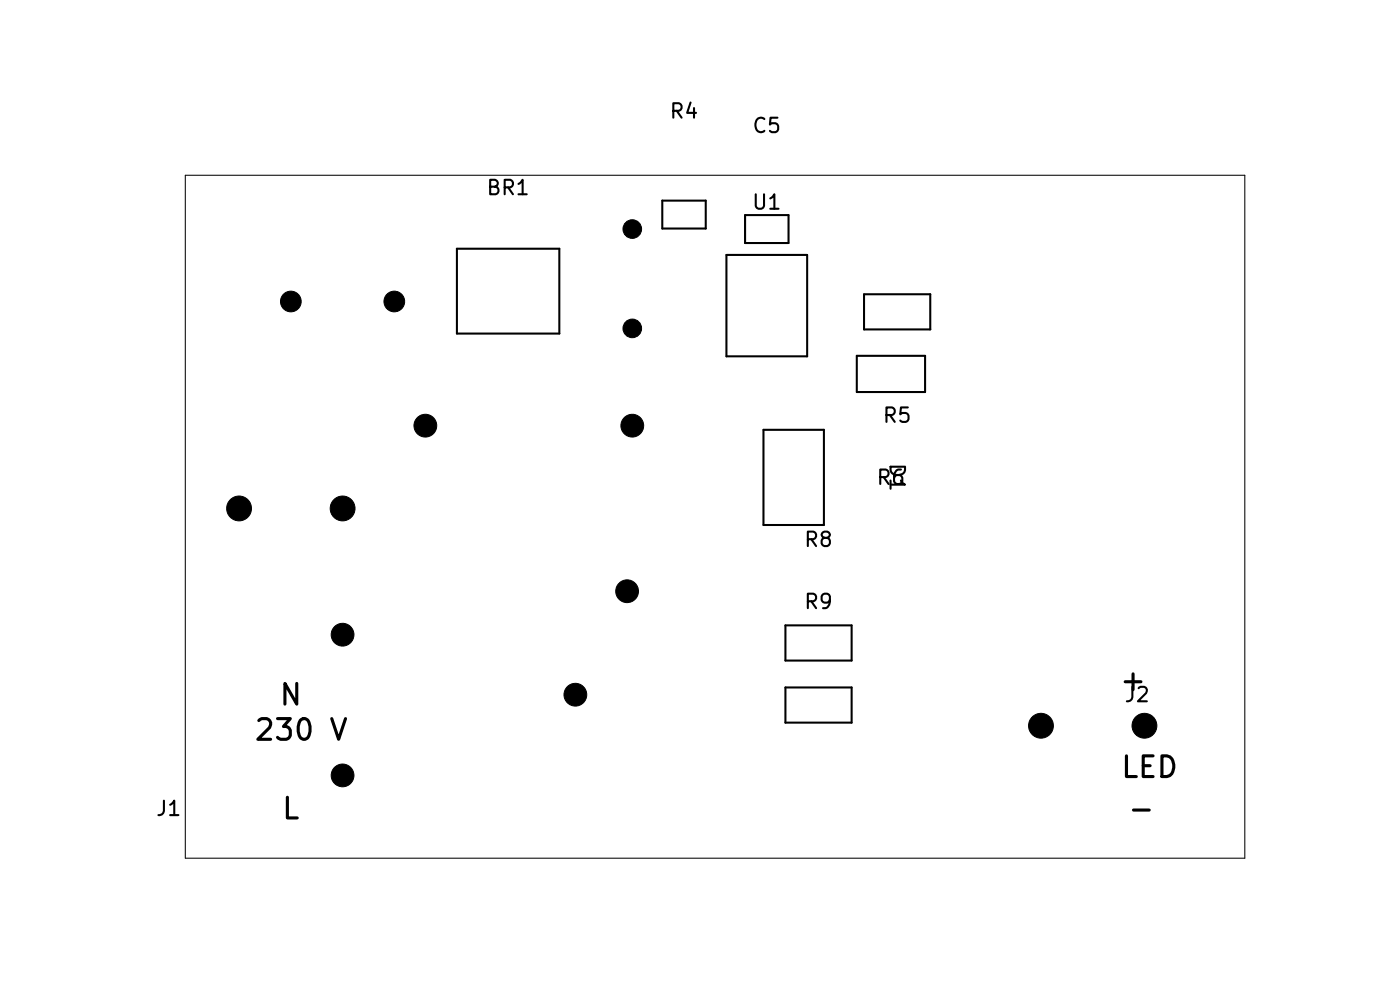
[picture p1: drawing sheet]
<svg xmlns="http://www.w3.org/2000/svg" width="297mm" height="210mm" viewBox="0 0 297 210" stroke-linecap="round" stroke-linejoin="round" font-family="sans-serif">
<defs><g id="words">
<g font-size="4.4">
<text x="237.2" y="147.6">+</text>
<text x="59" y="150.7">N</text>
<text x="53.6" y="158.2">230 V</text>
<text x="237.5" y="166.1">LED</text>
<text x="59.5" y="174.8">L</text>
<text x="239" y="174.8">-</text>
</g>
<g font-size="3.1">
<text x="141.8" y="25.9">R4</text>
<text x="159.4" y="29">C5</text>
<text x="103" y="42.1">BR1</text>
<text x="159.3" y="45.2">U1</text>
<text x="187" y="90.4">R5</text>
<text x="188" y="98" transform="rotate(90 188 98)">D1</text>
<text x="185.7" y="103.6">R6</text>
<text x="170.3" y="116.8">R8</text>
<text x="170.3" y="129.9">R9</text>
<text x="238.3" y="149.7">J2</text>
<text x="32.9" y="173.8">J1</text>
</g>
</g></defs>
<path d="M96.9 52.8h21.8v18h-21.8zM140.5 42.6h9.2v5.9h-9.2zM154.1 54.1h17.1v21.5h-17.1zM158.1 45.6h9.2v6h-9.2zM181.8 75.5h14.5v7.7h-14.5zM183.3 62.4h14.1v7.5h-14.1zM162 91.2h12.8v20.2h-12.8zM166.6 132.7h14.1v7.4h-14.1zM166.6 145.8h14.1v7.5h-14.1z" fill="none" stroke="#000" stroke-width=".44"/>
<path d="M39.3 37.2h224.8v144.8h-224.8z" fill="none" stroke="#000" stroke-width=".22"/>
<g fill="#000" stroke="#000" stroke-width=".21">
<circle cx="134.1" cy="48.6" r="1.98"/>
<circle cx="61.7" cy="64" r="2.19"/>
<circle cx="83.6" cy="64" r="2.19"/>
<circle cx="134.1" cy="69.7" r="1.98"/>
<circle cx="90.2" cy="90.3" r="2.41"/>
<circle cx="134.1" cy="90.3" r="2.41"/>
<circle cx="50.7" cy="107.9" r="2.63"/>
<circle cx="72.7" cy="107.9" r="2.63"/>
<circle cx="72.7" cy="134.6" r="2.41"/>
<circle cx="133" cy="125.4" r="2.41"/>
<circle cx="122.1" cy="147.4" r="2.41"/>
<circle cx="220.8" cy="154" r="2.63"/>
<circle cx="242.8" cy="154" r="2.63"/>
<circle cx="72.7" cy="164.5" r="2.41"/>
</g>
<use href="#words"/>
</svg>
